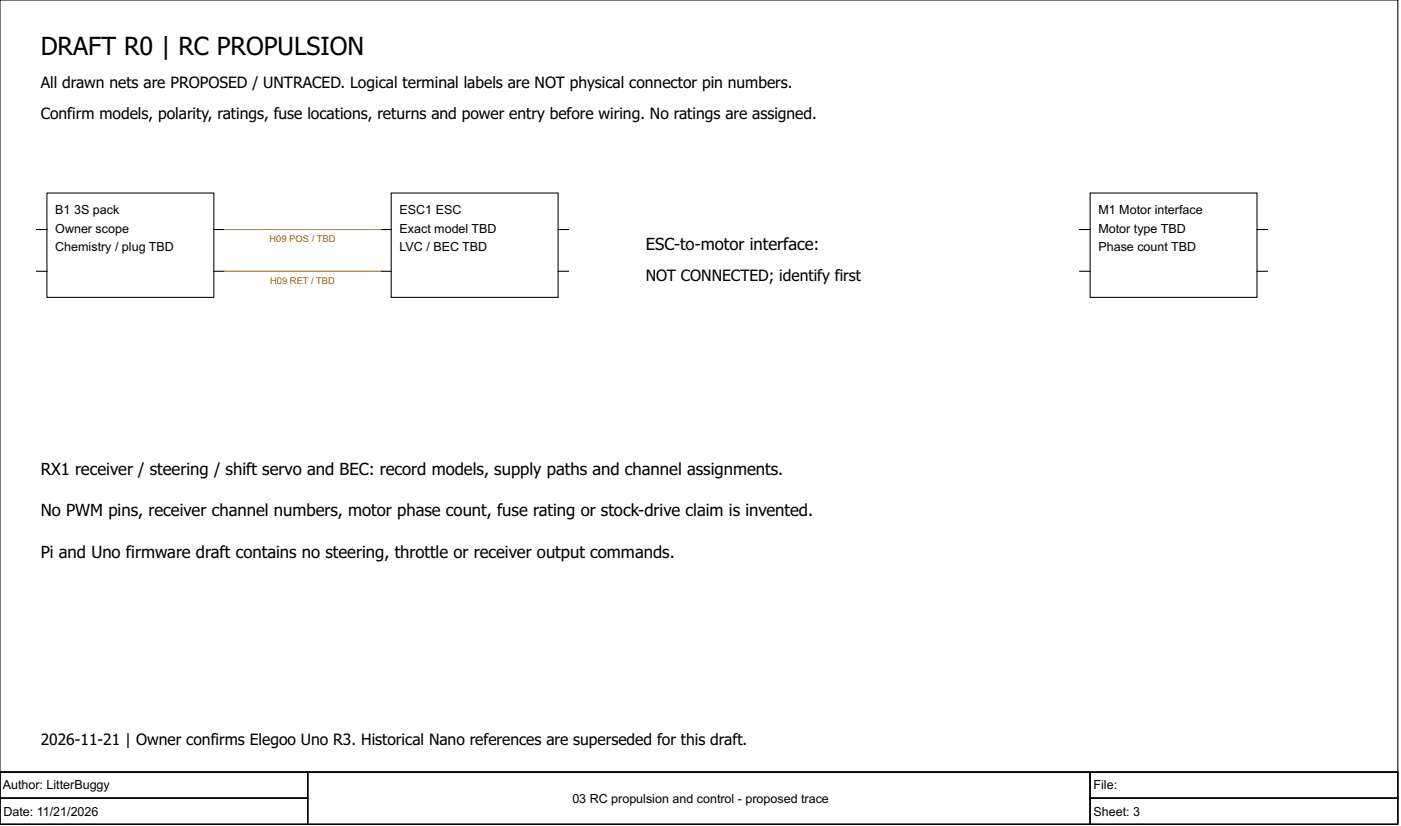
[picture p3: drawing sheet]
<svg xmlns="http://www.w3.org/2000/svg" width="355mm" height="209mm" viewBox="0 0 355 209" stroke-linecap="round" stroke-linejoin="round" font-family="sans-serif">
<defs><g id="words">
<text font-size="6.3" x="10.3" y="14">DRAFT R0 | RC PROPULSION</text>
<g font-size="4.2">
<text x="163.6" y="63.4">ESC-to-motor interface:</text>
<text x="10.3" y="120.2">RX1 receiver / steering / shift servo and BEC: record models, supply paths and channel assignments.</text>
<text x="10.3" y="130.8">No PWM pins, receiver channel numbers, motor phase count, fuse rating or stock-drive claim is invented.</text>
<text x="10.3" y="141.4">Pi and Uno firmware draft contains no steering, throttle or receiver output commands.</text>
</g>
<g font-size="4">
<text x="10.3" y="22.2">All drawn nets are PROPOSED / UNTRACED. Logical terminal labels are NOT physical connector pin numbers.</text>
<text x="10.3" y="30.1">Confirm models, polarity, ratings, fuse locations, returns and power entry before wiring. No ratings are assigned.</text>
<text x="163.6" y="71.1">NOT CONNECTED; identify first</text>
<text x="10.3" y="188.7">2026-11-21 | Owner confirms Elegoo Uno R3. Historical Nano references are superseded for this draft.</text>
</g>
<g font-size="3.2">
<text x="14" y="54.1">B1</text>
<text x="14" y="58.9">Owner scope</text>
<text x="18.8" y="54.1">3S pack</text>
<text x="101.2" y="54.1">ESC1 ESC</text>
<text x="101.2" y="58.9">Exact model TBD</text>
<text x="278.3" y="54.1">M1 Motor interface</text>
<text x="278.3" y="58.9">Motor type TBD</text>
<text x="14" y="63.6">Chemistry / plug TBD</text>
<text x="101.2" y="63.6">LVC / BEC TBD</text>
<text x="278.3" y="63.6">Phase count TBD</text>
<text x=".7" y="199.9">Author: LitterBuggy</text>
<text x="145" y="203.2">03 RC propulsion and control - proposed trace</text>
<text x="277" y="199.9">File:</text>
<text x=".9" y="206.6">Date: 11/21/2026</text>
<text x="277" y="206.6">Sheet: 3</text>
</g>
<g font-size="2.4" fill="#b26a00">
<text x="68.3" y="61.3">H09 POS / TBD</text>
<text x="68.4" y="71.9">H09 RET / TBD</text>
</g>
</g></defs>
<g fill="none" stroke="#000" stroke-width=".26">
<path d="M0 0h354.1v195.5h-354.1zM9.2 58.1h2.7M11.9 48.9h42.3v26.4h-42.3zM54.2 58.1h2.6M96.5 58.1h2.6M99.1 48.9h42.3v26.4h-42.3zM141.4 58.1h2.6M273.5 58.1h2.6M276.1 48.9h42.3v26.4h-42.3zM318.4 58.1h2.7M9.2 68.7h2.7M54.2 68.7h2.6"/>
<path d="M96.5 68.7h2.6M141.4 68.7h2.6M273.5 68.7h2.6M318.4 68.7h2.7M0 195.5h354.1v13.3h-354.1zM0 195.5h78v6.7h-78zM78 195.5h198.1v13.3h-198.1zM276.1 195.5h78v6.7h-78zM0 202.2h78v6.6h-78zM276.1 202.2h78v6.6h-78z"/>
</g>
<path d="M56.8 58.1h39.7M56.8 68.7h39.7" fill="none" stroke="#b26a00" stroke-width=".26"/>
<use href="#words"/>
</svg>
